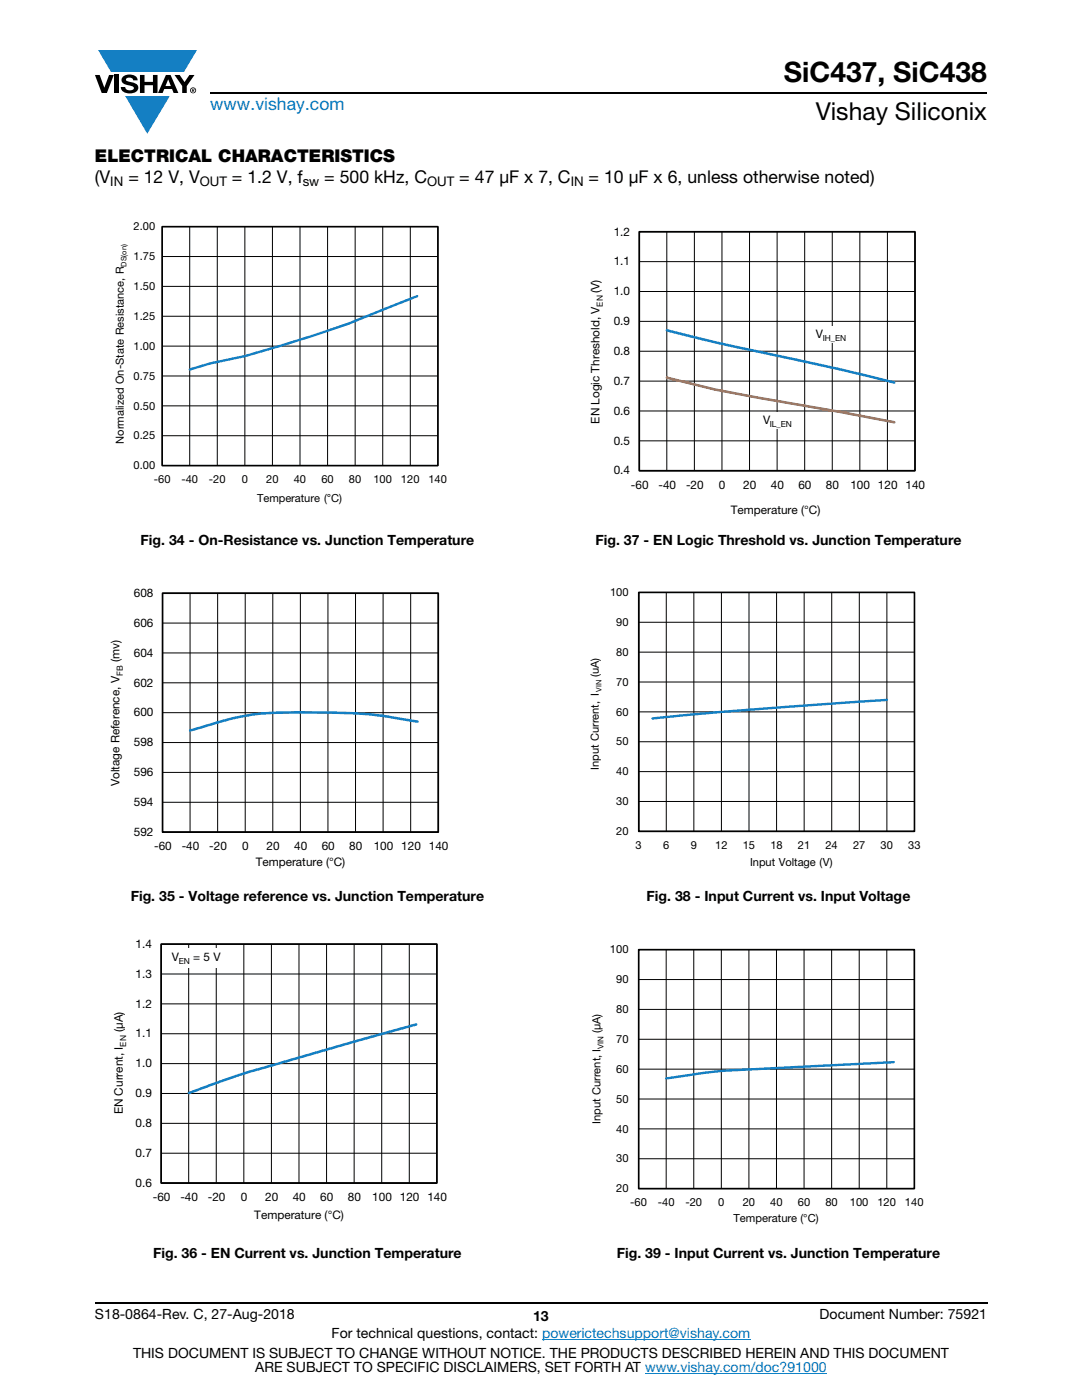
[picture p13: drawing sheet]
<svg xmlns="http://www.w3.org/2000/svg" width="216mm" height="279mm" viewBox="0 0 216 279" stroke-linecap="round" stroke-linejoin="round" font-family="sans-serif">
<defs><g id="words">
<text font-size="5.6" x="156.4" y="16.4">SiC437, SiC438</text>
<text font-size="4.9" x="162.8" y="24">Vishay Siliconix</text>
<text font-size="3.5" fill="#067ec4" x="42" y="21.9">www.vishay.com</text>
<g font-size="3.5">
<text x="18.9" y="32.3">ELECTRICAL CHARACTERISTICS</text>
<text x="18.9" y="36.6">(V</text>
<text x="25.6" y="36.6">= 12 V, V</text>
<text x="46.3" y="36.6">= 1.2 V, f</text>
<text x="64.7" y="36.6">= 500 kHz, C</text>
<text x="91.7" y="36.6">= 47 μF x 7, C</text>
<text x="117.5" y="36.6">= 10 μF x 6, unless otherwise noted)</text>
</g>
<g font-size="2.8">
<text x="28" y="108.7">Fig. 34 - On-Resistance vs. Junction Temperature</text>
<text x="118.8" y="108.7">Fig. 37 - EN Logic Threshold vs. Junction Temperature</text>
<text x="26.1" y="179.9">Fig. 35 - Voltage reference vs. Junction Temperature</text>
<text x="129" y="179.9">Fig. 38 - Input Current vs. Input Voltage</text>
<text x="30.5" y="251">Fig. 36 - EN Current vs. Junction Temperature</text>
<text x="123.1" y="251">Fig. 39 - Input Current vs. Junction Temperature</text>
<text x="18.9" y="263.3">S18-0864-Rev. C, 27-Aug-2018</text>
<text x="106.4" y="263.6">13</text>
<text x="163.6" y="263.3">Document Number: 75921</text>
<text x="66.2" y="267.1">For technical questions, contact: powerictechsupport@vishay.com</text>
<text x="26.5" y="271">THIS DOCUMENT IS SUBJECT TO CHANGE WITHOUT NOTICE. THE PRODUCTS DESCRIBED HEREIN AND THIS DOCUMENT</text>
<text x="50.9" y="273.8">ARE SUBJECT TO SPECIFIC DISCLAIMERS, SET FORTH AT www.vishay.com/doc?91000</text>
</g>
<g font-size="2.6">
<text x="22" y="37.2">IN</text>
<text x="39.9" y="37.2">OUT</text>
<text x="60.4" y="37.2">sw</text>
<text x="85.2" y="37.2">OUT</text>
<text x="113.9" y="37.2">IN</text>
</g>
<g font-size="2.3">
<text x="122.5" y="47">1.2</text>
<text x="122.5" y="53">1.1</text>
<text x="119.6" y="58.5" transform="rotate(-90 119.6 58.5)">(V)</text>
<text x="122.5" y="58.9">1.0</text>
<text x="122.5" y="64.9">0.9</text>
<text x="122.5" y="70.8">0.8</text>
<text x="162.8" y="67.5">V</text>
<text x="122.5" y="76.8">0.7</text>
<text x="122.5" y="82.8">0.6</text>
<text x="119.6" y="84.6" transform="rotate(-90 119.6 84.6)">EN Logic Threshold, V</text>
<text x="122.5" y="88.7">0.5</text>
<text x="152.2" y="84.7">V</text>
<text x="122.5" y="94.7">0.4</text>
<text x="125.9" y="97.5">-60</text>
<text x="131.4" y="97.5">-40</text>
<text x="136.9" y="97.5">-20</text>
<text x="143.4" y="97.5">0</text>
<text x="148.3" y="97.5">20</text>
<text x="153.8" y="97.5">40</text>
<text x="159.3" y="97.5">60</text>
<text x="164.8" y="97.5">80</text>
<text x="169.7" y="97.5">100 120 140</text>
<text x="145.8" y="102.5">Temperature (°C)</text>
<text x="26.7" y="119.1">608</text>
<text x="26.7" y="125.1">606</text>
<text x="26.7" y="131">604</text>
<text x="23.8" y="132.2" transform="rotate(-90 23.8 132.2)">(mv)</text>
<text x="26.7" y="137">602</text>
<text x="26.7" y="143">600</text>
<text x="26.7" y="148.9">598</text>
<text x="26.7" y="154.9">596</text>
<text x="23.8" y="156.9" transform="rotate(-90 23.8 156.9)">Voltage Reference, V</text>
<text x="26.7" y="160.9">594</text>
<text x="26.7" y="166.8">592</text>
<text x="30.8" y="169.6">-60</text>
<text x="36.3" y="169.6">-40</text>
<text x="41.8" y="169.6">-20</text>
<text x="48.3" y="169.6">0</text>
<text x="51" y="172.7">Temperature (°C)</text>
<text x="53.2" y="169.6">20</text>
<text x="58.7" y="169.6">40</text>
<text x="64.2" y="169.6">60</text>
<text x="69.7" y="169.6">80</text>
<text x="74.6" y="169.6">100 120 140</text>
<text x="27.1" y="189.2">1.4</text>
<text x="34.3" y="191.7">V</text>
<text x="38.6" y="191.7">= 5 V</text>
<text x="27.1" y="195.1">1.3</text>
<text x="27.1" y="201.1">1.2</text>
<text x="24.5" y="206" transform="rotate(-90 24.5 206)">(μA)</text>
<text x="27.1" y="207">1.1</text>
<text x="27.1" y="213">1.0</text>
<text x="27.1" y="219">0.9</text>
<text x="24.5" y="222.4" transform="rotate(-90 24.5 222.4)">EN Current, I</text>
<text x="27.1" y="224.9">0.8</text>
<text x="27.1" y="230.9">0.7</text>
<text x="27.1" y="236.8">0.6</text>
<text x="30.5" y="239.7">-60</text>
<text x="36" y="239.7">-40</text>
<text x="41.5" y="239.7">-20</text>
<text x="48" y="239.7">0</text>
<text x="52.9" y="239.7">20</text>
<text x="58.4" y="239.7">40</text>
<text x="63.9" y="239.7">60</text>
<text x="69.4" y="239.7">80</text>
<text x="74.3" y="239.7">100 120 140</text>
<text x="50.7" y="243.3">Temperature (°C)</text>
</g>
<g font-size="2.2">
<text x="26.7" y="46">2.00</text>
<text x="26.7" y="51.9">1.75</text>
<text x="26.7" y="57.9">1.50</text>
<text x="26.7" y="63.9">1.25</text>
<text x="26.7" y="69.8">1.00</text>
<text x="26.7" y="75.8">0.75</text>
<text x="26.7" y="81.7">0.50</text>
<text x="24.7" y="88.6" transform="rotate(-90 24.7 88.6)">Normalized On-State Resistance, R</text>
<text x="26.7" y="87.7">0.25</text>
<text x="26.7" y="93.7">0.00</text>
<text x="30.7" y="96.5">-60</text>
<text x="36.2" y="96.5">-40</text>
<text x="41.7" y="96.5">-20</text>
<text x="48.2" y="96.5">0</text>
<text x="51.3" y="100.2">Temperature (°C)</text>
<text x="53.1" y="96.5">20</text>
<text x="58.6" y="96.5">40</text>
<text x="64.1" y="96.5">60</text>
<text x="69.6" y="96.5">80</text>
<text x="74.5" y="96.5">100</text>
<text x="80" y="96.5">120</text>
<text x="85.5" y="96.5">140</text>
<text x="121.7" y="119">100</text>
<text x="123" y="124.9">90</text>
<text x="123" y="130.9">80</text>
<text x="119.5" y="135.1" transform="rotate(-90 119.5 135.1)">(uA)</text>
<text x="123" y="136.9">70</text>
<text x="123" y="142.8">60</text>
<text x="123" y="148.8">50</text>
<text x="119.5" y="153.6" transform="rotate(-90 119.5 153.6)">Input Current, I</text>
<text x="123" y="154.7">40</text>
<text x="123" y="160.7">30</text>
<text x="123" y="166.7">20</text>
<text x="126.8" y="169.5">3</text>
<text x="132.3" y="169.5">6</text>
<text x="137.8" y="169.5">9</text>
<text x="142.7" y="169.5">12</text>
<text x="148.2" y="169.5">15</text>
<text x="149.7" y="172.8">Input Voltage (V)</text>
<text x="153.7" y="169.5">18</text>
<text x="159.2" y="169.5">21</text>
<text x="164.7" y="169.5">24</text>
<text x="170.2" y="169.5">27</text>
<text x="175.7" y="169.5">30</text>
<text x="181.2" y="169.5">33</text>
<text x="121.7" y="190.3">100</text>
<text x="123" y="196.2">90</text>
<text x="123" y="202.2">80</text>
<text x="119.8" y="206.1" transform="rotate(-90 119.8 206.1)">(μA)</text>
<text x="123" y="208.2">70</text>
<text x="123" y="214.1">60</text>
<text x="123" y="220.1">50</text>
<text x="119.8" y="224.3" transform="rotate(-90 119.8 224.3)">Input Current, I</text>
<text x="123" y="226">40</text>
<text x="123" y="232">30</text>
<text x="123" y="238">20</text>
<text x="125.8" y="240.8">-60</text>
<text x="131.3" y="240.8">-40</text>
<text x="136.8" y="240.8">-20</text>
<text x="143.3" y="240.8">0</text>
<text x="146.4" y="243.9">Temperature (°C)</text>
<text x="148.2" y="240.8">20</text>
<text x="153.7" y="240.8">40</text>
<text x="159.2" y="240.8">60</text>
<text x="164.7" y="240.8">80</text>
<text x="169.6" y="240.8">100</text>
<text x="175.1" y="240.8">120</text>
<text x="180.6" y="240.8">140</text>
</g>
<g font-size="1.7">
<text x="120.3" y="61.2" transform="rotate(-90 120.3 61.2)">EN</text>
<text x="164.2" y="68.1">IH_EN</text>
<text x="153.6" y="85.2">IL_EN</text>
<text x="24.5" y="134.9" transform="rotate(-90 24.5 134.9)">FB</text>
<text x="35.7" y="192.4">EN</text>
<text x="25.2" y="208.9" transform="rotate(-90 25.2 208.9)">EN</text>
</g>
<text font-size="1.6" x="120.4" y="209.3" transform="rotate(-90 120.4 209.3)">VIN</text>
<g font-size="1.5">
<text x="25.3" y="53.2" transform="rotate(-90 25.3 53.2)">DS(on)</text>
<text x="120" y="138.1" transform="rotate(-90 120 138.1)">VIN</text>
</g>
</g></defs>
<g fill="#147fc3">
<path d="M19.6 10h19.7l-2.6 4.3h-1.1h-13.5z"/>
<path d="M25 19.2h8.9l-4.5 7.5z"/>
</g>
<g fill="#000">
<path d="M18.9 15h1l.9 2.5 1-2.5h.9l-1.4 3.6h-1zM22.9 15h.9v3.6h-.9zM24.6 15.3a2.1 2.1 0 0 1 2.8 .3l.1 .4h-.9a.79 .79 0 0 0-.7-.5 .79 .79 0 0 0-.8 .4l.3 .3 1 .2a1.08 1.08 0 0 1 1.2 1 1.08 1.08 0 0 1-1.1 1.2 1.73 1.73 0 0 1-2.4-1.2h.9a.96 .96 0 0 0 .8 .6 .96 .96 0 0 0 .9-.4 1.31 1.31 0 0 0-1.2-.6 1.03 1.03 0 0 1-1.1-.6 1.03 1.03 0 0 1 .2-1.1zM27.9 15h.9v1.3h1.7v-1.3h.9v3.6h-.9v-1.6h-1.7v1.6h-.9zM34.8 15h1.1l.9 1.4 1-1.4h1l-1.5 2.2v1.4h-.9v-1.4z"/>
<path d="M33.6 15.9l.5 1.3h-1.1zM33.1 15l-1.6 3.6h1l.3-.8h1.5l.3 .8h1l-1.6-3.6z"/>
<path d="M38.4 17.8h.2v.2h-.2zM38.3 17.7v.7h.1v-.3l.4 .3-.2-.3 .2-.2-.1-.2z"/>
<path d="M38.1 18a.46 .46 0 0 1 .9 0 .46 .46 0 0 1-.9 0zM37.9 18a.6 .6 0 0 0 1.2 0 .6 .6 0 0 0-1.2 0z"/>
</g>
<path d="M42 18.6h155M18.9 260h178.1" fill="none" stroke="#000" stroke-width=".36"/>
<path d="M108.2 267.3h41.5M128.7 274h36.3" fill="none" stroke="#067ec4" stroke-width=".2"/>
<path d="M22.9 44.1h66.3v56.8h-66.3z" fill="#fff"/>
<g fill="none" stroke="#000" stroke-width=".2">
<path d="M32.4 45.2h55v47.7h-55zM32.4 57.2h55M32.4 51.2h55M37.9 45.2v47.7M43.4 45.2v47.7M48.9 45.2v47.7M54.4 45.2v47.7M59.9 45.2v47.7M65.4 45.2v47.7M70.9 45.2v47.7M76.4 45.2v47.7M81.9 45.2v47.7"/>
<path d="M32.4 75h55M32.4 69.1h55M32.4 63.1h55M32.4 87h55M32.4 81h55"/>
</g>
<path d="M32.4 45.2h55v47.7h-55z" fill="none" stroke="#000" stroke-width=".32"/>
<path d="M83.2 59.1l-6.8 2.7a224 224 0 0 1-27.5 9.3l-6.9 1.4-4.1 1.2" fill="none" stroke="#147fc3" stroke-width=".48"/>
<path d="M21.9 117.2h67.6v56h-67.6z" fill="#fff"/>
<g fill="none" stroke="#000" stroke-width=".2">
<path d="M32.4 118.4h55.1l-.1 47.7h-55zM37.9 118.4v47.7M43.4 118.4v47.7M48.9 118.4v47.7M54.4 118.4v47.7M59.9 118.4v47.7M65.4 118.4v47.7M70.9 118.4v47.7M76.4 118.4v47.7M81.9 118.4v47.7M32.4 136.3h55M32.4 130.3h55"/>
<path d="M32.4 124.3h55M32.4 154.2h55M32.4 148.2h55M32.4 142.2h55M32.4 160.1h55"/>
</g>
<path d="M32.4 118.4h55v47.7h-55z" fill="none" stroke="#000" stroke-width=".34"/>
<path d="M83.3 144a91.6 91.6 0 0 0-21.5-1.8h-2.6a51 51 0 0 0-19.3 3l-2 .6" fill="none" stroke="#147fc3" stroke-width=".5"/>
<path d="M22.6 187.2h66.6v56.6h-66.6z" fill="#fff"/>
<g fill="none" stroke="#000" stroke-width=".2">
<path d="M32.2 188.4h55v47.7h-55zM32.2 194.4h55M37.6 188.4v47.7M43.2 188.4v47.7M48.7 188.4v47.7M54.2 188.4v47.7M59.7 188.4v47.7M65.2 188.4v47.7M70.7 188.4v47.7M76.2 188.4v47.7M81.7 188.4v47.7M32.2 218.2h55"/>
<path d="M32.2 212.3h55M32.2 206.3h55M32.2 200.3h55M32.2 230.1h55M32.2 224.2h55"/>
</g>
<path d="M32.2 188.4h55v47.7h-55z" fill="none" stroke="#000" stroke-width=".34"/>
<path d="M83 204.5l-24.1 6.8a175.1 175.1 0 0 0-21.2 6.9" fill="none" stroke="#147fc3" stroke-width=".5"/>
<g fill="#fff">
<path d="M33.5 189.3h12.2v3.9h-12.2z"/>
<path d="M117.6 45h67v58h-67z"/>
</g>
<g fill="none" stroke="#000" stroke-width=".2">
<path d="M127.6 46.2h55v47.7h-55zM127.6 58.2h55M127.6 52.2h55M133.1 46.2v47.7M138.6 46.2v47.7M144.1 46.2v47.7M149.6 46.2v47.7M155.1 46.2v47.7M160.6 46.2v47.7M166.1 46.2v47.7M171.6 46.2v47.7M177.1 46.2v47.7"/>
<path d="M127.6 76.1h55M127.6 70.1h55M127.6 64.1h55M127.6 88h55M127.6 82h55"/>
</g>
<path d="M127.6 46.3h55v47.6h-55z" fill="none" stroke="#000" stroke-width=".34"/>
<path d="M133.1 65.9l10.5 2.6 22.7 4.9 12.1 3" fill="none" stroke="#147fc3" stroke-width=".5"/>
<path d="M133.1 75.4l9.6 2.3 35.7 6.6" fill="none" stroke="#f16b22" stroke-width=".5"/>
<g fill="#fff">
<path d="M162.1 65.1h7.1v3.3h-7.1z"/>
<path d="M151.5 82.3h6.9v3.2h-6.9z"/>
<path d="M117.6 117.1h66.1v56.2h-66.1z"/>
</g>
<g fill="none" stroke="#000" stroke-width=".2">
<path d="M127.5 118.2h55v47.7h-55zM132.9 118.2v47.7M138.4 118.2v47.7M144 118.2v47.7M149.5 118.2v47.7M155 118.2v47.7M160.5 118.2v47.7M166 118.2v47.7M171.5 118.2v47.7M177 118.2v47.7M127.5 136.1h55M127.5 130.1h55"/>
<path d="M127.5 124.2h55M127.5 160h55M127.5 154h55M127.5 148h55M127.5 142.1h55"/>
</g>
<path d="M127.5 118.2h55v47.7h-55z" fill="none" stroke="#000" stroke-width=".32"/>
<path d="M177 139.7l-30.3 2.1-16.5 1.6" fill="none" stroke="#147fc3" stroke-width=".48"/>
<path d="M117.9 188.4h66.4v55.9h-66.4z" fill="#fff"/>
<g fill="none" stroke="#000" stroke-width=".2">
<path d="M127.4 189.5h55.1v47.7h-55.1zM127.4 195.5h55.1M132.9 189.5v47.7M138.4 189.5v47.7M143.9 189.5v47.7M149.4 189.5v47.7M154.9 189.5v47.7M160.4 189.5v47.7M165.9 189.5v47.7M171.4 189.5v47.7M176.9 189.5v47.7M127.4 219.3h55.1"/>
<path d="M127.4 213.4h55.1M127.4 207.4h55.1M127.4 201.4h55.1M127.4 231.3h55.1M127.4 225.3h55.1"/>
</g>
<path d="M127.4 189.5h55.1v47.7h-55.1z" fill="none" stroke="#000" stroke-width=".32"/>
<path d="M178.3 212l-22.8 1.1a143.7 143.7 0 0 0-18.6 1.5l-4 .6" fill="none" stroke="#147fc3" stroke-width=".48"/>
<use href="#words"/>
</svg>
